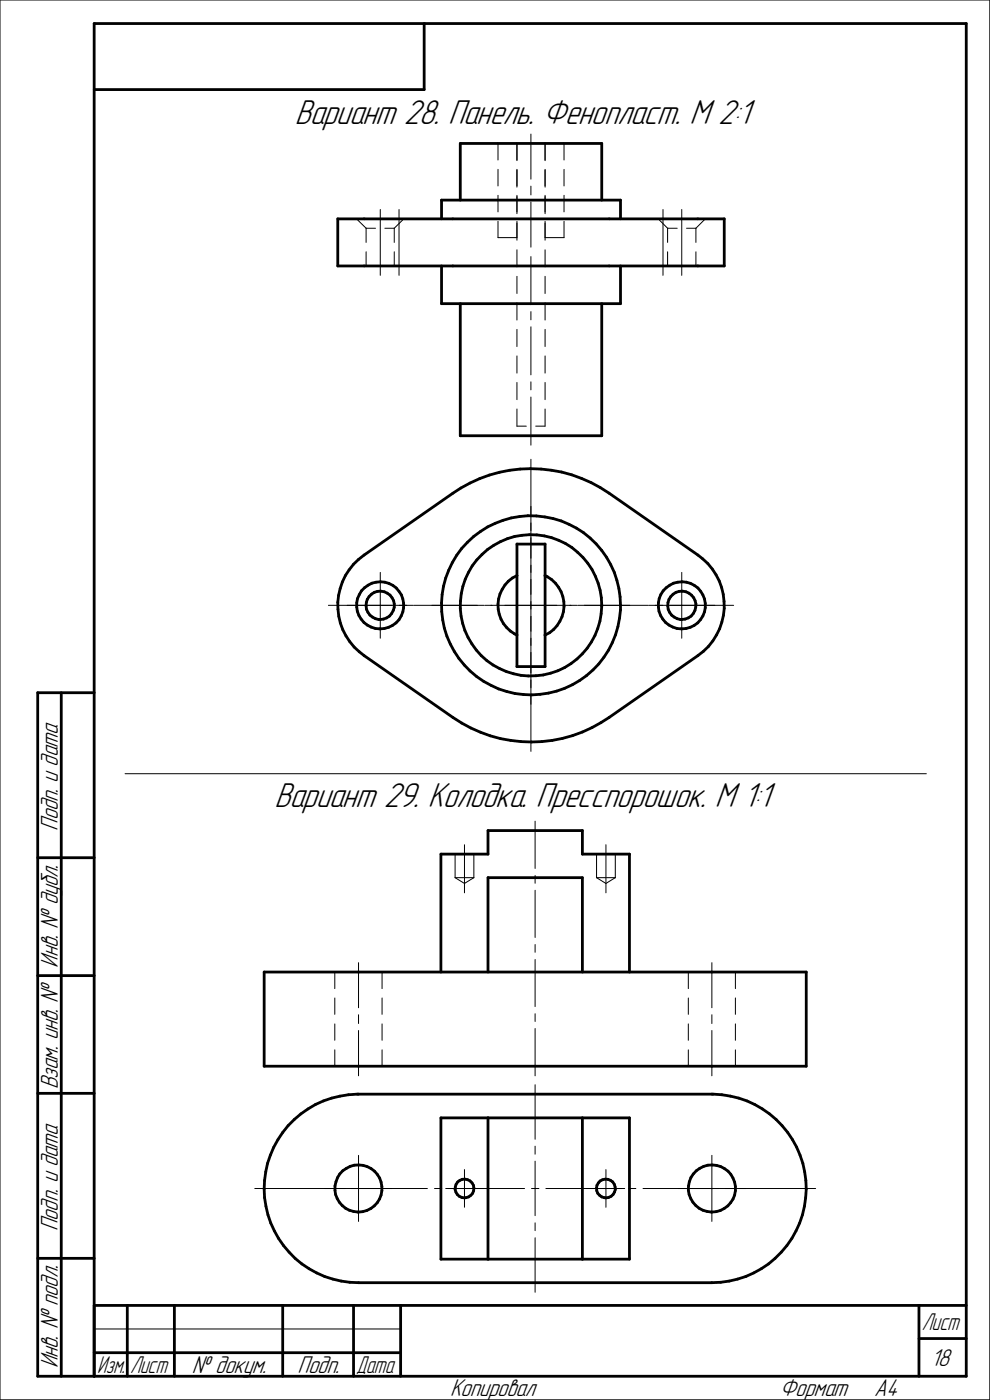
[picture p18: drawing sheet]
<svg xmlns="http://www.w3.org/2000/svg" width="210mm" height="297mm" viewBox="0 0 210 297" stroke-linecap="round" stroke-linejoin="round" font-family="sans-serif">
<defs><g id="words">
<g font-size="7.8">
<text x="62.6" y="26.2">Вариант 28. Панель. Фенопласт. М 2:1</text>
<text x="58.3" y="171.2">Вариант 29. Колодка. Пресспорошок. М 1:1</text>
</g>
<g font-size="5.5">
<text x="12.3" y="176.2" transform="rotate(-90 12.3 176.2)">Подп. и дата</text>
<text x="12.3" y="205.3" transform="rotate(-90 12.3 205.3)">Инв. № дубл.</text>
<text x="12.3" y="231.1" transform="rotate(-90 12.3 231.1)">Взам. инв. №</text>
<text x="12.3" y="261.2" transform="rotate(-90 12.3 261.2)">Подп. и дата</text>
<text x="12.3" y="290.3" transform="rotate(-90 12.3 290.3)">Инв. № подл.</text>
<text x="40.7" y="291.3">№ докум.</text>
<text x="63.1" y="291.3">Подп.</text>
<text x="197.5" y="289.8">18</text>
<text x="95.5" y="296.3">Копировал</text>
<text x="165.5" y="296.3">Формат</text>
<text x="185.5" y="296.3">A4</text>
</g>
<g font-size="5.4">
<text x="195.6" y="282.3">Лист</text>
<text x="20.6" y="291.3">Изм.</text>
<text x="27.6" y="291.3">Лист</text>
<text x="75.6" y="291.3">Дата</text>
</g>
</g></defs>
<g fill="none" stroke="#000" stroke-width=".59">
<path d="M20 5v287zM20 5h185zM20 19h70zM90 5v14zM205 5v287zM97.7 30.4h30zM97.7 30.4v12.1zM127.7 30.4v12.1zM71.7 46.4v10zM71.7 56.4h5.6zM71.7 46.4h5.6zM77.3 46.4h18.8z"/>
<path d="M77.3 56.4h18.8zM93.7 42.5v3.9zM93.7 56.4v8zM93.7 42.5h38zM96.1 46.4h33.1zM96.1 56.4h33.1zM129.2 56.4h18.9zM129.2 46.4h18.9zM131.7 56.4v8zM131.7 42.5v3.9zM148.1 56.4h5.6zM148.1 46.4h5.6z"/>
<path d="M153.7 46.4v10zM93.7 64.4h38zM97.7 64.4v28.1zM127.7 64.4v28.1zM97.7 92.5h30zM108.2 99.8l2.2-.3zM110.4 99.5l2.2-.1zM112.6 99.4l2.2 .1zM114.8 99.5l2.2 .3zM117 99.8l2.2 .4zM75 119.7l1.1-1zM75 119.7l-.9 1.2z"/>
<path d="M76.1 118.7l1.2-.9zM77.3 117.8l18.8-13.2zM96 119.4l-.8 1.6zM96.1 104.6l1.7-1.1zM96.9 117.8l-.9 1.6zM97.8 103.5l1.9-1zM98 116.4l-1.1 1.4zM99.2 115.1l1.3-1.3zM99.2 115.1l-1.2 1.3zM99.7 102.5l2.1-.9zM100.5 113.8l1.4-1zM101.2 118.8l-1 1.3z"/>
<path d="M101.8 101.6l2-.8zM101.9 112.8l1.6-1zM102.3 117.6l1.2-1zM102.3 117.6l-1.1 1.2zM103.5 116.6l1.3-.9zM103.5 111.8l1.6-.8zM103.8 100.8l2.2-.6zM104.8 115.7l1.4-.8zM105.1 111l1.6-.6zM106 100.2l2.2-.4zM106.2 114.9l1.5-.6zM106.7 110.4l1.8-.5z"/>
<path d="M107.7 114.3l1.5-.5zM108.5 109.9l1.7-.3zM109.2 113.8l1.5-.2zM109.7 115.4h6zM109.7 115.4v6.7zM110.2 109.6l1.8-.2zM110.7 113.6l1.6-.1zM112 109.4l1.8 .1zM112.3 113.5h1.6zM113.8 109.5l1.8 .2zM113.9 113.5l1.6 .2zM115.5 113.7l1.6 .4z"/>
<path d="M115.6 109.7l1.7 .3zM115.7 115.4v6.7zM117.1 114.1l1.4 .5zM117.3 110l1.8 .5zM118.5 114.6l1.5 .7zM119.1 110.5l1.6 .8zM119.2 100.2l2.1 .6zM120 115.3l1.3 .9zM120.7 111.3l1.6 .8zM121.3 100.8l2.1 .7zM121.3 116.2l1.3 1zM122.3 112.1l1.5 .9z"/>
<path d="M122.6 117.2l1.1 1.1zM123.4 101.5l2 .9zM123.7 118.3l1 1.2zM123.8 113l1.4 1.2zM124.7 119.5l.9 1.3zM125.2 114.2l1.3 1.2zM125.4 102.4l2 1.1zM126.5 115.4l1.2 1.4zM127.4 103.5l1.8 1.1zM127.7 116.8l1 1.4zM128.7 118.2l.9 1.6zM129.2 104.6l18.9 13.2z"/>
<path d="M129.6 119.8l.7 1.7zM148.1 117.8l1 .8zM149.1 118.6l1.1 1zM150.2 119.6l.9 1.1zM71.7 127.8v1.5zM71.7 129.3l.2 1.5zM71.8 126.3l-.1 1.5zM71.9 130.8l.3 1.4zM72.2 124.9l-.4 1.4zM72.2 132.2l.5 1.4zM72.6 123.5l-.4 1.4zM72.7 133.6l.7 1.3z"/>
<path d="M73.3 122.1l-.7 1.4zM73.4 134.9l.8 1.2zM74.1 120.9l-.8 1.2zM74.2 136.1l.9 1.2zM75.1 137.3l1.1 1zM75.7 127.9v.9zM75.7 128.8l.1 .9zM75.8 129.7l.4 .9zM75.9 127l-.2 .9zM76.2 130.6l.4 .8zM76.2 138.3l1.1 .8zM76.2 126.2l-.3 .8z"/>
<path d="M76.6 131.4l.6 .7zM76.7 125.3l-.5 .9zM77.2 132.1l.7 .5zM77.3 139.1l18.8 13.1zM77.3 124.7l.8-.5zM77.3 124.7l-.6 .6zM77.7 128.6l.1 .7zM77.7 127.8v.8zM77.8 129.3l.3 .6zM77.9 132.6l.8 .5zM77.9 127.2l-.2 .6zM78.1 129.9l.4 .6z"/>
<path d="M78.1 124.2l.8-.5zM78.3 126.6l-.4 .6zM78.5 130.5l.5 .4zM78.7 133.1l.9 .2zM78.8 126.1l.6-.4zM78.8 126.1l-.5 .5zM78.9 123.7l.9-.2zM79 130.9l.7 .4zM79.4 125.7l.7-.2zM79.6 133.3l1 .1zM79.7 131.3l.6 .1zM79.8 123.5l.9-.1z"/>
<path d="M80.1 125.5l.7-.1zM80.3 131.4h.4zM80.6 133.4h.1zM80.7 133.4l.9-.1zM80.7 131.4h.7zM80.7 123.4l1 .1zM80.8 125.4l.7 .2zM81.4 131.4l.6-.3zM81.5 125.6l.7 .3zM81.6 133.3l.9-.2zM81.7 123.5l.8 .3zM82 131.1l.6-.4z"/>
<path d="M82.2 125.9l.6 .4zM82.5 133.1l.8-.4zM82.5 123.8l.9 .4zM82.8 126.3l.4 .5zM83.1 130.2l-.5 .5zM83.2 126.8l.3 .7zM83.3 132.7l.7-.5zM83.4 124.2l.7 .6zM83.4 129.5l-.3 .7zM83.5 127.5l.2 .6zM83.7 128.9l-.3 .6zM83.7 128.1v.8z"/>
<path d="M84.1 124.8l.6 .7zM84.7 131.5l-.7 .7zM84.7 125.5l.5 .7zM85.1 130.7l-.4 .8zM85.2 126.2l.3 .9zM85.5 129.8l-.4 .9zM85.5 127.1l.1 .9zM85.6 128.9l-.1 .9zM85.6 128v.9zM93.7 127.9v1.9zM93.7 129.8l.2 1.7zM93.8 126.2l-.1 1.7z"/>
<path d="M93.9 131.5l.4 1.8zM94.1 124.4l-.3 1.8zM94.3 133.3l.5 1.7zM94.6 122.6l-.5 1.8zM94.8 135l.7 1.7zM95.2 121l-.6 1.6zM95.5 136.7l.9 1.5zM96.4 138.2l1 1.5zM97.4 139.7l1.1 1.4zM97.7 129.1l.1 1.6zM97.7 127.6v1.5zM97.8 130.7l.4 1.6z"/>
<path d="M97.9 125.9l-.2 1.7zM98.2 132.3l.4 1.5zM98.2 124.4l-.3 1.5zM98.6 133.8l.7 1.5zM98.7 122.9l-.5 1.5zM99.3 135.3l.8 1.3zM99.4 121.5l-.7 1.4zM100.1 136.6l.9 1.3zM100.2 120.1l-.8 1.4zM101 137.9l1.1 1.2zM102.1 139.1l1.2 1.1zM105.7 128.2v1z"/>
<path d="M105.7 129.2l.2 1.1zM105.8 127.1l-.1 1.1zM105.9 130.3l.4 1.1zM106.1 126l-.3 1.1zM106.3 131.4l.5 .9zM106.6 125.1l-.5 .9zM106.8 132.3l.7 .8zM107.1 124.1l-.5 1zM107.5 133.1l.8 .8zM107.9 123.3l.8-.7zM107.9 123.3l-.8 .8zM108.3 133.9l.9 .6z"/>
<path d="M108.7 122.6l1-.5zM109.2 134.5l.5 .2zM109.7 134.7v6.7zM109.7 122.1v12.6zM115.7 134.7l.9-.5zM115.7 122.1l.5 .3zM115.7 122.1v12.6zM115.7 134.7v6.7zM116.2 122.4l.9 .6zM116.6 134.2l.9-.6zM117.1 123l.8 .7zM117.9 123.7l.6 .9z"/>
<path d="M118.2 132.8l-.7 .8zM118.5 124.6l.5 .9zM118.8 131.8l-.6 1zM119 125.5l.4 1.1zM119.3 130.9l-.5 .9zM119.4 126.6l.2 1zM119.5 129.8l-.2 1.1zM119.6 127.6l.1 1.1zM119.7 128.7l-.2 1.1zM122.4 139.8l1.2-1.1zM124.6 137.5l-1 1.2zM125.5 136.2l-.9 1.3z"/>
<path d="M125.6 120.8l.7 1.5zM126.2 134.8l-.7 1.4zM126.3 122.3l.6 1.4zM126.8 133.3l-.6 1.5zM126.9 123.7l.4 1.6zM127.3 131.8l-.5 1.5zM127.3 125.3l.3 1.5zM127.6 130.2l-.3 1.6zM127.6 126.8l.1 1.6zM127.7 128.7l-.1 1.5zM127.7 128.4v.3zM128.1 139.4l-1.1 1.5z"/>
<path d="M129.1 138l-1 1.4zM129.9 136.4l-.8 1.6zM130.3 121.5l.6 1.6zM130.6 134.7l-.7 1.7zM130.9 123.1l.4 1.8zM131.1 133l-.5 1.7zM131.3 124.9l.3 1.8zM131.4 131.2l-.3 1.8zM131.6 126.7l.1 1.7zM131.7 129.4l-.3 1.8zM131.7 128.4v1zM139.7 127.9v.9z"/>
<path d="M139.7 128.8l.1 .9zM139.8 129.7l.4 .9zM139.9 127l-.2 .9zM140.2 130.6l.4 .8zM140.2 126.2l-.3 .8zM140.6 131.4l.6 .7zM140.7 125.3l-.5 .9zM141.2 132.1l.7 .5zM141.4 124.7l.7-.5zM141.4 124.7l-.7 .6zM141.7 128.6l.1 .7zM141.7 127.8v.8z"/>
<path d="M141.8 129.3l.3 .6zM141.9 132.6l.8 .5zM141.9 127.2l-.2 .6zM142.1 129.9l.4 .6zM142.1 124.2l.8-.5zM142.3 126.6l.5-.5zM142.3 126.6l-.4 .6zM142.5 130.5l.5 .4zM142.7 133.1l.9 .2zM142.8 126.1l.6-.4zM142.9 123.7l.9-.2zM143 130.9l.7 .4z"/>
<path d="M143.4 125.7l.7-.2zM143.6 133.3l.9 .1zM143.7 131.3l.7 .1zM143.8 123.5l.9-.1zM144.1 125.5l.7-.1zM144.4 131.4h.3zM144.5 133.4h.2zM144.7 133.4l.9-.1zM144.7 131.4h.7zM144.7 123.4l.9 .1zM144.8 125.4l.7 .2zM145.4 131.4l.6-.3z"/>
<path d="M145.5 125.6l.7 .3zM145.6 133.3l.9-.2zM145.6 123.5l.9 .3zM146 131.1l.6-.4zM146.2 125.9l.5 .4zM146.5 133.1l.8-.4zM146.5 123.8l.8 .4zM146.7 126.3l.5 .5zM147.1 130.2l-.5 .5zM147.2 126.8l.3 .7zM147.3 132.7l.7-.5zM147.3 124.2l.8 .6z"/>
<path d="M147.4 129.5l-.3 .7zM147.5 127.5l.2 .6zM147.6 128.9l-.2 .6zM147.7 128.1l-.1 .8zM148.1 139.1l1.2-.9zM148.1 124.8l.6 .7zM148.6 131.5l-.6 .7zM148.7 125.5l.4 .7zM149.1 130.7l-.5 .8zM149.1 126.2l.4 .9zM149.3 138.2l1-1zM149.5 129.8l-.4 .9z"/>
<path d="M149.5 127.1l.1 .9zM149.6 128.9l-.1 .9zM149.6 128v.9zM151.1 120.7l.8 1.3zM151.3 136l-1 1.2zM151.9 122l.7 1.3zM152 134.7l-.7 1.3zM152.6 123.3l.5 1.4zM152.7 133.4l-.7 1.3zM153.1 124.7l.4 1.4zM153.2 132l-.5 1.4zM153.5 126.1l.1 1.5z"/>
<path d="M153.5 130.6l-.3 1.4zM153.6 127.6l.1 1.5zM153.7 129.1l-.2 1.5zM8 147v145zM8 147h12zM13 147v145zM96.1 152.2l1.9 1.2zM98 153.4l1.9 1.1zM98.5 141.1l1.2 1.3zM99.7 142.4l1.4 1.2zM99.9 154.5l2 .9zM101.1 143.6l1.5 1z"/>
<path d="M101.9 155.4l2.1 .7zM102.6 144.6l1.6 .8zM103.3 140.2l1.3 .9zM104 156.1l2.2 .6zM104.2 145.4l1.6 .8zM104.6 141.1l1.4 .8zM105.8 146.2l1.7 .5zM106 141.9l1.4 .6zM106.2 156.7l2.1 .4zM107.4 142.5l1.6 .5zM107.5 146.7l1.8 .5zM108.3 157.1l2.2 .3z"/>
<path d="M109 143l1.5 .3zM109.3 147.2l1.7 .2zM109.7 141.4h6zM110.5 157.4h2.3zM110.5 143.3l1.6 .1zM111 147.4h1.8zM112.1 143.4h1.6zM112.8 157.4h2.2zM112.8 147.4l1.8-.1zM113.7 143.4l1.6-.2zM114.6 147.3l1.8-.2zM115 157.4l2.2-.3z"/>
<path d="M115.3 143.2l1.5-.4zM116.4 147.1l1.7-.5zM116.8 142.8l1.6-.5zM117.2 157.1l2.1-.4zM118.1 146.6l1.7-.6zM118.4 142.3l1.4-.7zM119.3 156.7l2.2-.6zM119.8 141.6l1.4-.8zM119.8 146l1.7-.7zM121.2 140.8l1.2-1zM121.5 145.3l1.5-.9zM121.5 156.1l2.1-.8z"/>
<path d="M123 144.4l1.5-1.1zM123.6 155.3l2-.9zM124.5 143.3l1.3-1.1zM125.6 154.4l1.9-1.1zM127 140.9l-1.2 1.3zM127.5 153.3l1.7-1.1zM129.2 152.2l18.9-13.1zM103.5 176.2v5zM103.5 176.2h20.1zM123.6 176.2v5zM8 182h12zM93.6 181.2v25z"/>
<path d="M93.6 181.2h9.9zM103.5 186.2v20zM103.5 186.2h20.1zM123.6 181.2h10zM123.6 186.2v20zM133.6 181.2v25zM8 207h12zM56 206.2v20zM56 206.2h20.1zM76.1 206.2h74.9zM151 206.2h20.1zM171.1 206.2v20z"/>
<path d="M8 232h12zM56 226.2h20.1zM61.1 238.8l-1.1 1.5zM61.1 238.8l1.3-1.3zM62.4 237.5l1.4-1.2zM63.8 236.3l1.6-1zM65.4 235.3l1.5-.9zM66.9 234.4l1.7-.8zM68.6 233.6l1.8-.6zM70.4 233l1.7-.4zM72.1 232.6l1.9-.3zM74 232.3l1.8-.1z"/>
<path d="M75.8 232.2h.3zM76.1 226.2h74.9zM76.1 232.2h74.9zM93.6 237.2h9.9zM93.6 237.2v30zM103.5 237.2h20.1zM103.5 237.2v30zM123.6 237.2h10zM123.6 237.2v30zM133.6 237.2v30zM151 226.2h20.1zM151 232.2h.3z"/>
<path d="M151.3 232.2l1.9 .1zM153.2 232.3l1.8 .3zM155 232.6l1.8 .4zM156.8 233l1.7 .6zM158.5 233.6l1.6 .8zM160.1 234.4l1.7 .9zM161.8 235.3l1.5 1zM163.3 236.3l1.4 1.2zM164.7 237.5l1.2 1.3zM165.9 238.8l1.2 1.5zM56 252.3l.1 1.8zM56.1 254.1l.3 1.8z"/>
<path d="M56.1 250.4l-.1 1.9zM56.4 248.6l-.3 1.8zM56.4 255.9l.5 1.9zM56.8 246.8l-.4 1.8zM56.9 257.8l.5 1.7zM57.4 245.1l-.6 1.7zM57.4 259.5l.8 1.7zM58.1 243.4l-.7 1.7zM59 241.8l-.9 1.6zM60 240.3l-1 1.5zM71.1 251.6v1zM71.1 252.6l.1 .8z"/>
<path d="M71.2 253.4l.3 .9zM71.3 250.7l-.2 .9zM71.5 254.3l.5 .8zM71.6 249.9l-.3 .8zM72 255.1l.6 .7zM72.1 249.1l-.5 .8zM72.6 255.8l.7 .6zM72.7 248.4l.8-.5zM72.7 248.4l-.6 .7zM73.3 256.4l.8 .4zM73.5 247.9l.8-.4zM74.1 256.8l.9 .2z"/>
<path d="M74.3 247.5l.9-.3zM75 257l.9 .2zM75.2 247.2h.9zM75.9 257.2h.2zM76.1 257.2l.9-.1zM76.1 247.2l.9 .1zM77 257.1l.9-.3zM77 247.3l.9 .2zM77.9 256.8l.8-.4zM77.9 247.5l.8 .4zM78.7 256.4l.7-.5zM78.7 247.9l.8 .6z"/>
<path d="M79.5 248.5l.6 .7zM80.1 255.2l-.7 .7zM80.1 249.2l.5 .8zM80.5 254.4l-.4 .8zM80.6 250l.3 .8zM80.9 253.6l-.4 .8zM80.9 250.8l.1 1zM81 252.6l-.1 1zM81 251.8v.8zM96.6 252.4l.1 .5zM96.6 251.8v.6zM96.7 252.9l.3 .5z"/>
<path d="M96.8 251.3l-.2 .5zM97 253.4l.5 .4zM97.1 250.8l-.3 .5zM97.1 250.8l.5-.4zM97.5 253.8l.5 .3zM97.6 250.4l.5-.2zM98 254.1l.6 .1zM98.1 250.2h.6zM98.6 254.2l.3-.1zM98.7 250.2l.5 .1zM98.9 254.1l.5-.1zM99.2 250.3l.5 .3z"/>
<path d="M99.4 254l.5-.4zM99.7 250.6l.5 .4zM100.2 251l.3 .5zM100.3 253.2l-.4 .4zM100.5 251.5v.6zM100.5 252.6l-.2 .6zM100.5 252.1v.5zM126.6 252.1v.5zM126.6 252.6l.2 .6zM126.7 251.5l-.1 .6zM126.8 253.2l.4 .4zM127 251l-.3 .5z"/>
<path d="M127.2 253.6l.5 .4zM127.3 250.6l.5-.3zM127.3 250.6l-.3 .4zM127.7 254l.5 .1zM127.8 250.3l.6-.1zM128.2 254.1l.4 .1zM128.4 250.2h.6zM128.6 254.2l.5-.1zM129 250.2l.5 .2zM129.1 254.1l.6-.3zM129.5 250.4l.5 .4zM129.7 253.8l.4-.4z"/>
<path d="M130 250.8l.3 .5zM130.3 251.3l.2 .5zM130.4 252.9l-.3 .5zM130.5 251.8l.1 .6zM130.6 252.4l-.2 .5zM146 252.6l.2 .8zM146.1 251.6l-.1 1zM146.2 253.4l.4 .9zM146.3 250.7l-.2 .9zM146.6 254.3l.4 .8zM146.6 249.9l-.3 .8zM147 255.1l.6 .7z"/>
<path d="M147.1 249.1l-.5 .8zM147.6 255.8l.7 .6zM147.7 248.4l.8-.5zM147.7 248.4l-.6 .7zM148.3 256.4l.8 .4zM148.5 247.9l.8-.4zM149.1 256.8l.9 .2zM149.3 247.5l.9-.3zM150 257l.9 .2zM150.2 247.2h.9zM150.9 257.2h.1zM151 257.2l1-.1z"/>
<path d="M151.1 247.2l.9 .1zM152 257.1l.9-.3zM152 247.3l.9 .2zM152.9 256.8l.8-.4zM152.9 247.5l.8 .4zM153.7 256.4l.7-.5zM153.7 247.9l.8 .6zM154.5 248.5l.6 .7zM155 255.2l-.6 .7zM155.1 249.2l.4 .8zM155.5 254.4l-.5 .8zM155.5 250l.4 .8z"/>
<path d="M155.9 253.6l-.4 .8zM155.9 250.8l.1 1zM156 252.6l-.1 1zM156 251.8v.8zM167.1 240.3l1 1.5zM168.1 241.8l.9 1.6zM169 243.4l.8 1.7zM169.7 259.5l-.8 1.7zM169.8 245.1l.5 1.7zM170.3 257.8l-.6 1.7zM170.3 246.8l.4 1.8zM170.7 255.9l-.4 1.9z"/>
<path d="M170.7 248.6l.3 1.8zM170.9 254.1l-.2 1.8zM171 250.4l.1 1.9zM171.1 252.3l-.2 1.8zM8 267h12zM20 277h185zM20 277v15zM27 277v15zM37 277v15zM58.2 261.2l.9 1.6zM59.1 262.8l1.1 1.5zM60 277v15z"/>
<path d="M60.2 264.3l1.1 1.4zM61.3 265.7l1.3 1.3zM62.6 267l1.5 1.2zM64.1 268.2l1.5 1zM65.6 269.2l1.6 .9zM67.2 270.1l1.7 .7zM68.9 270.8l1.7 .6zM70.6 271.4l1.8 .4zM72.4 271.8l1.8 .3zM74.2 272.1l1.9 .1zM75 277v15zM76.1 272.2h74.9z"/>
<path d="M85 277v15zM93.6 267.2h9.9zM103.5 267.2h20.1zM123.6 267.2h10zM151 272.2l1.9-.1zM152.9 272.1l1.8-.3zM154.7 271.8l1.8-.4zM156.5 271.4l1.7-.6zM158.2 270.8l1.7-.7zM159.9 270.1l1.6-.9zM161.5 269.2l1.6-1zM163.1 268.2l1.4-1.2z"/>
<path d="M164.5 267l1.3-1.3zM167 264.3l-1.2 1.4zM168 262.8l-1 1.5zM168.9 261.2l-.9 1.6zM195 277v15zM8 292h12zM20 292h185zM20 287h7zM27 287h10zM37 287h23zM60 287h15zM75 287h10z"/>
<path d="M195 284h10z"/>
</g>
<g fill="none" stroke="#000" stroke-width=".21">
<path d="M0 0v297zM0 0h210zM210 0v297zM105.7 35.9v3.6zM105.7 30.4v3.6zM109.7 36.1v3.6zM109.7 30.4v3.7zM109.7 35.9v3.6zM109.7 30.4v3.6zM112.6 39.5v1.9zM112.6 28.4v9.6zM115.7 35.9v3.6z"/>
<path d="M115.7 30.4v3.6zM115.7 36.1v3.6zM115.7 30.4v3.7zM119.7 35.9v3.6zM119.7 30.4v3.6zM75.6 46.4l2.1 2zM77.7 53.4v3zM77.7 48.4v3zM77.7 48.4h2zM80.7 44.4v14zM81.7 48.4h2zM83.7 53.4v3z"/>
<path d="M83.7 48.4v3zM83.7 48.4l2-2zM84.7 44.4v14zM105.7 46.9v3.5zM105.7 41.4v3.6zM105.7 50.4h4zM109.7 58.6v3.7zM109.7 53v3.6zM109.7 47.3v3.7zM109.7 41.7v3.6zM109.7 46.9v3.5zM109.7 41.4v3.6z"/>
<path d="M112.6 54.4v10.2zM112.6 42.9v9.6zM115.7 50.4h4zM115.7 46.9v3.5zM115.7 41.4v3.6zM115.7 58.6v3.7zM115.7 53v3.6zM115.7 47.3v3.7zM115.7 41.7v3.6zM119.7 46.9v3.5zM119.7 41.4v3.6zM139.7 46.4l1.9 2z"/>
<path d="M140.7 44.4v14zM141.6 48.4h2.1zM141.6 53.4v3zM141.6 48.4v3zM144.7 44.4v14zM145.7 48.4h2zM147.7 53.4v3zM147.7 48.4v3zM149.6 46.4l-1.9 2zM109.7 75.5v3.7zM109.7 69.9v3.6zM109.7 64.3v3.6z"/>
<path d="M112.6 69.3v10.2zM112.6 66.1v1.8zM115.7 75.5v3.7zM115.7 69.9v3.6zM115.7 64.3v3.6zM109.7 86.8v3.6zM109.7 81.2v3.6zM109.7 90.4h2zM112.6 84.2v10.2zM112.6 81v1.7zM112.6 97.5v12zM113.7 90.4h2z"/>
<path d="M115.7 86.8v3.6zM115.7 81.2v3.6zM96 119.4l-.8 1.6zM98 116.4l-1 1.3zM99.2 115.1l.6-.6zM99.2 115.1l-1.2 1.3zM100.5 119.6l-.3 .5zM101.3 113.2l.6-.4zM101.9 112.8l1.6-1zM102.3 117.6l1.2-1zM102.3 117.6l-.5 .5zM103.5 116.6l1.3-.9z"/>
<path d="M103.5 111.8l1.5-.8zM104.8 115.7l.4-.2zM106.9 110.4l1.6-.5zM107 114.6l.7-.3zM107.7 114.3l1.5-.5zM108.5 109.9l1.7-.3zM109.2 113.8l1.5-.2zM110.2 109.6l.9-.1zM110.7 113.6l.4-.1zM112.6 107.4v11zM112.6 119.9v1.6zM112.6 111v1.6z"/>
<path d="M112.6 114.1v12zM113.1 113.5h.8zM113.1 109.5h.7zM113.8 109.5l1.8 .2zM113.9 113.5l1.6 .2zM115.5 113.7l1.6 .4zM115.6 109.7l1.7 .3zM117.1 114.1l.2 .1zM119.1 114.9l.9 .4zM119.2 110.6l1.5 .7zM120 115.3l1.3 .9zM120.7 111.3l1.6 .8z"/>
<path d="M121.3 116.2l1.3 1zM122.3 112.1l.7 .5zM122.6 117.2l.1 .1zM124.1 118.7l.6 .8zM124.7 113.7l.5 .5zM124.7 119.5l.9 1.3zM125.2 114.2l1.3 1.2zM126.5 115.4l1.2 1.4zM128.8 118.4l.8 1.4zM129.6 119.8l.7 1.7zM69.7 128.4h13.5zM73.7 128.4h7z"/>
<path d="M80.7 128.4h7zM80.7 128.4v7zM80.7 121.5v6.9zM84.7 128.4h1.6zM87.8 128.4h13.5zM91.7 128.4h11zM93.7 127.9v1.7zM93.8 126.2l-.1 1.7zM93.9 125.3l-.1 .9zM93.9 131.6l.4 1.7zM94.3 133.3l.5 1.7zM94.6 122.6l-.2 .8z"/>
<path d="M94.8 135l.3 .7zM95.2 121l-.6 1.6zM96 137.5l.4 .7zM96.4 138.2l1 1.5zM97.4 139.7l1 1.3zM97.7 129.1v.5zM97.7 127.6v1.5zM97.9 125.9l-.2 1.7zM98 125.3l-.1 .6zM98 131.6l.2 .7zM98.2 132.3l.4 1.5zM98.6 133.8l.7 1.5z"/>
<path d="M98.7 122.9l-.1 .5zM99.3 135.3l.2 .3zM99.4 121.5l-.7 1.4zM100.2 120.1l-.8 1.4zM100.6 137.2l.4 .7zM101 137.9l1.1 1.2zM102.1 139.1l1.2 1.1zM102.8 128.4h1.6zM104.2 128.4h1.5zM105.9 128.4h13.5zM107.1 128.4h5.5zM112.6 128.4h5.6z"/>
<path d="M112.6 138.4v11zM112.6 135.4v1.5zM112.6 128.4v5.5zM112.6 122.9v5.5zM112.6 127.6v1.6zM112.6 130.8v12zM119.7 128.4h1.5zM120.9 128.4h1.6zM122.7 128.4h10.9zM122.7 139.5l.9-.8zM124 128.4h13.5zM124.6 137.5l-1 1.2z"/>
<path d="M125.5 136.3l-.9 1.2zM125.6 120.8l.7 1.5zM126.4 122.3h.1M126.8 133.3l-.4 1.2zM127 124.2l.3 1.1zM127.3 131.8l-.5 1.5zM127.3 125.3l.3 1.5zM127.6 130.4l-.3 1.4zM127.6 126.8l.1 1.6zM128.1 139.4l-.4 .7zM129.1 138l-1 1.4zM129.9 136.4l-.8 1.6z"/>
<path d="M130.3 121.5l.3 .8zM131.1 133l-.5 1.6zM131.1 124.2l.2 .7zM131.3 124.9l.3 1.8zM131.4 131.2l-.3 1.8zM131.5 130.4l-.1 .8zM131.6 126.7l.1 1.7zM137.7 128.4h7zM139.1 128.4h1.5zM142.2 128.4h13.5zM144.7 128.4h7zM144.7 128.4v7z"/>
<path d="M144.7 121.5v6.9zM99.8 142.5l1.3 1.1zM101.1 143.6l1.5 1zM102.6 144.6l.7 .3zM103.3 140.2l.2 .1zM105.1 145.8l.7 .4zM105.2 141.4l.8 .5zM105.8 146.2l1.7 .5zM106 141.9l1.4 .6zM107.4 142.5l1.6 .5zM107.5 146.7l1.6 .4zM109 143h.2z"/>
<path d="M111.1 143.3l1 .1zM111.1 147.4h1.7zM112.1 143.4h1.6zM112.6 144.3v1.6zM112.6 147.4v12zM112.8 147.4l1.8-.1zM113.7 143.4l1.6-.2zM114.6 147.3l.8-.1zM115.3 143.2h.1zM117.3 142.7l1.1-.4zM117.3 146.8l.8-.2zM118.1 146.6l1.7-.6z"/>
<path d="M118.4 142.3l1.4-.7zM119.8 141.6l1.4-.8zM119.8 146l1.6-.7zM123.1 144.3l1.4-1zM124.5 143.3l1.3-1.1zM126.4 141.6l-.6 .6zM26.5 164.2h170.1zM98.6 179.2v10.2zM113.5 174.2v10.1zM128.6 179.2v10.2zM96.6 186.2l2 1.3zM96.6 181.2v5z"/>
<path d="M96.6 186.2h3.9zM98.6 187.5l1.9-1.3zM100.5 181.2v5zM113.5 185.8v1.6zM113.5 188.9v10zM126.6 186.2l2 1.3zM126.6 181.2v5zM126.6 186.2h4zM128.6 187.5l2-1.3zM130.6 181.2v5zM71 217.3v3.4zM71 211.8v3.4z"/>
<path d="M71 206.2v3.6zM76.1 218.7v9.6zM76.1 215.3v1.9zM76.1 204.3v9.5zM81.1 217.3v3.4zM81.1 211.8v3.4zM81.1 206.2v3.6zM113.5 200.4v1.7zM113.5 203.6v10zM113.5 215.1v1.6zM113.5 218.2v10.1zM146 217.3v3.4z"/>
<path d="M146 211.8v3.4zM146 206.2v3.6zM151 218.7v9.6zM151 215.3v1.9zM151 204.3v9.5zM156 217.3v3.4zM156 211.8v3.4zM156 206.2v3.6zM71 222.8v3.4zM81.1 222.8v3.4zM103.5 237.2v3.3zM113.5 230.2v11.5z"/>
<path d="M123.6 237.2v3.3zM146 222.8v3.4zM156 222.8v3.4zM54.1 252.2h16zM69 252.2h7.1zM71.6 252.2h1.6zM74.6 252.2h16.1zM76.1 252.2h7zM76.1 252.2v7zM76.1 245.2v7zM92.2 252.2h1.5zM94.6 252.2h4z"/>
<path d="M95.2 252.2h16.1zM98.6 252.2h4zM98.6 252.2v4zM98.6 248.2v4zM103.5 242.5v3.3zM103.5 247.8v3.4zM103.5 253.2v3.3zM103.5 258.5v3.3zM112.8 252.2h1.5zM113.5 243.2v1.7zM113.5 246.4v11.5zM113.5 259.5v1.6z"/>
<path d="M115.8 252.2h16.1zM123.6 242.5v3.3zM123.6 247.8v3.4zM123.6 253.2v3.3zM123.6 258.5v3.3zM124.5 252.2h4.1zM128.6 252.2h3.9zM128.6 252.2v4zM128.6 248.2v4zM133.3 252.2h1.6zM136.4 252.2h16zM144.1 252.2h6.9z"/>
<path d="M151 252.2h7.1zM151 252.2v7zM151 245.2v7zM154 252.2h1.5zM157 252.2h16.1zM103.5 263.8v3.4zM113.5 262.6v11.6zM123.6 263.8v3.4zM0 297h210zM20 282h65z"/>
</g>
<g fill="#fff" stroke="#fff" stroke-width=".21">
<path d="M62.6 20.6h98zM62.6 20.7h98zM62.6 20.7h98zM62.6 20.7h98zM62.6 20.8h98zM62.6 20.8h98zM62.6 20.9h98zM62.6 20.9h98zM62.6 21h98zM62.6 21h98zM62.6 21h98zM62.6 21.1h98zM62.6 21.1h98zM62.6 21.2h98zM62.6 21.2h98zM62.6 21.3h98zM62.6 21.3h98zM62.6 21.3h98zM62.6 21.4h98zM62.6 21.4h98zM62.6 21.5h98zM62.6 21.5h98zM62.6 21.5h98zM62.6 21.6h98zM62.6 21.6h98zM62.6 21.7h98zM62.6 21.7h98zM62.6 21.8h98zM62.6 21.8h98zM62.6 21.8h98zM62.6 21.9h98zM62.6 21.9h98zM62.6 22h98zM62.6 22h98zM62.6 22.1h98zM62.6 22.1h98zM62.6 22.1h98zM62.6 22.2h98zM62.6 22.2h98zM62.6 22.3h98zM62.6 22.3h98zM62.6 22.4h98zM62.6 22.4h98zM62.6 22.4h98zM62.6 22.5h98zM62.6 22.5h98zM62.6 22.6h98zM62.6 22.6h98zM62.6 22.6h98zM62.6 22.7h98zM62.6 22.7h98zM62.6 22.8h98zM62.6 22.8h98zM62.6 22.9h98zM62.6 22.9h98zM62.6 22.9h98zM62.6 23h98zM62.6 23h98zM62.6 23.1h98zM62.6 23.1h98zM62.6 23.2h98zM62.6 23.2h98zM62.6 23.2h98zM62.6 23.3h98zM62.6 23.3h98zM62.6 23.4h98zM62.6 23.4h98zM62.6 23.5h98zM62.6 23.5h98zM62.6 23.5h98zM62.6 23.6h98zM62.6 23.6h98zM62.6 23.7h98zM62.6 23.7h98zM62.6 23.7h98zM62.6 23.8h98zM62.6 23.8h98zM62.6 23.9h98zM62.6 23.9h98zM62.6 24h98zM62.6 24h98zM62.6 24h98zM62.6 24.1h98zM62.6 24.1h98zM62.6 24.2h98zM62.6 24.2h98zM62.6 24.3h98zM62.6 24.3h98zM62.6 24.3h98zM62.6 24.4h98zM62.6 24.4h98zM62.6 24.5h98zM62.6 24.5h98zM62.6 24.6h98zM62.6 24.6h98zM62.6 24.6h98zM62.6 24.7h98zM62.6 24.7h98zM62.6 24.8h98zM62.6 24.8h98zM62.6 24.8h98zM62.6 24.9h98zM62.6 24.9h98zM62.6 25h98zM62.6 25h98zM62.6 25.1h98zM62.6 25.1h98zM62.6 25.1h98zM62.6 25.2h98zM62.6 25.2h98zM62.6 25.3h98zM62.6 25.3h98zM62.6 25.4h98zM62.6 25.4h98zM62.6 25.4h98zM62.6 25.5h98zM62.6 25.5h98zM62.6 25.6h98zM62.6 25.6h98zM62.6 25.7h98zM62.6 25.7h98zM62.6 25.7h98zM62.6 25.8h98zM62.6 25.8h98zM62.6 25.9h98zM62.6 25.9h98zM62.6 26h98zM62.6 26h98zM62.6 26h98zM62.6 26.1h98zM62.6 26.1h98zM62.6 26.2h98zM62.6 26.2h98zM62.6 26.2h98zM62.6 26.3h98zM62.6 26.3h98zM62.6 26.4h98zM62.6 26.4h98zM62.6 26.5h98zM62.6 26.5h98zM62.6 26.5h98zM62.6 26.6h98zM62.6 26.6h98zM62.6 26.7h98zM62.6 26.7h98zM62.6 26.8h98zM62.6 26.8h98zM62.6 26.8h98zM62.6 26.9h98zM62.6 26.9h98zM62.6 27h98zM62.6 27h98zM62.6 27.1h98zM62.6 27.1h98zM62.6 27.1h98zM62.6 27.2h98zM62.6 27.2h98zM62.6 27.3h98zM62.6 27.3h98zM62.6 27.3h98zM62.6 27.4h98zM62.6 27.4h98zM62.6 27.5h98zM62.6 27.5h98zM62.6 27.6h98zM62.6 27.6h98zM62.6 27.6h98zM62.6 27.7h98z"/>
<path d="M58.3 165.6h106.5zM58.3 165.7h106.5zM58.3 165.7h106.5zM58.3 165.7h106.5zM58.3 165.8h106.5zM58.3 165.8h106.5zM58.3 165.9h106.5zM58.3 165.9h106.5zM58.3 165.9h106.5zM58.3 166h106.5zM58.3 166h106.5zM58.3 166.1h106.5zM58.3 166.1h106.5zM58.3 166.2h106.5zM58.3 166.2h106.5zM58.3 166.2h106.5zM58.3 166.3h106.5zM58.3 166.3h106.5zM58.3 166.4h106.5zM58.3 166.4h106.5zM58.3 166.5h106.5zM58.3 166.5h106.5zM58.3 166.5h106.5zM58.3 166.6h106.5zM58.3 166.6h106.5zM58.3 166.7h106.5zM58.3 166.7h106.5zM58.3 166.8h106.5zM58.3 166.8h106.5zM58.3 166.8h106.5zM58.3 166.9h106.5zM58.3 166.9h106.5zM58.3 167h106.5zM58.3 167h106.5zM58.3 167h106.5zM58.3 167.1h106.5zM58.3 167.1h106.5zM58.3 167.2h106.5zM58.3 167.2h106.5zM58.3 167.3h106.5zM58.3 167.3h106.5zM58.3 167.3h106.5zM58.3 167.4h106.5zM58.3 167.4h106.5zM58.3 167.5h106.5zM58.3 167.5h106.5zM58.3 167.6h106.5zM58.3 167.6h106.5zM58.3 167.6h106.5zM58.3 167.7h106.5zM58.3 167.7h106.5zM58.3 167.8h106.5zM58.3 167.8h106.5zM58.3 167.9h106.5zM58.3 167.9h106.5zM58.3 167.9h106.5zM58.3 168h106.5zM58.3 168h106.5zM58.3 168.1h106.5zM58.3 168.1h106.5zM58.3 168.1h106.5zM58.3 168.2h106.5zM58.3 168.2h106.5zM58.3 168.3h106.5zM58.3 168.3h106.5zM58.3 168.4h106.5zM58.3 168.4h106.5zM58.3 168.4h106.5zM58.3 168.5h106.5zM58.3 168.5h106.5zM58.3 168.6h106.5zM58.3 168.6h106.5zM58.3 168.7h106.5zM58.3 168.7h106.5zM58.3 168.7h106.5zM58.3 168.8h106.5zM58.3 168.8h106.5zM58.3 168.9h106.5zM58.3 168.9h106.5zM58.3 169h106.5zM58.3 169h106.5zM58.3 169h106.5zM58.3 169.1h106.5zM58.3 169.1h106.5zM58.3 169.2h106.5zM58.3 169.2h106.5zM58.3 169.2h106.5zM58.3 169.3h106.5zM58.3 169.3h106.5zM58.3 169.4h106.5zM58.3 169.4h106.5zM58.3 169.5h106.5zM58.3 169.5h106.5zM58.3 169.5h106.5zM58.3 169.6h106.5zM58.3 169.6h106.5zM58.3 169.7h106.5zM58.3 169.7h106.5zM58.3 169.8h106.5zM58.3 169.8h106.5zM58.3 169.8h106.5zM58.3 169.9h106.5zM58.3 169.9h106.5zM58.3 170h106.5zM58.3 170h106.5zM58.3 170.1h106.5zM58.3 170.1h106.5zM58.3 170.1h106.5zM58.3 170.2h106.5zM58.3 170.2h106.5zM58.3 170.3h106.5zM58.3 170.3h106.5zM58.3 170.3h106.5zM58.3 170.4h106.5zM58.3 170.4h106.5zM58.3 170.5h106.5zM58.3 170.5h106.5zM58.3 170.6h106.5zM58.3 170.6h106.5zM58.3 170.6h106.5zM58.3 170.7h106.5zM58.3 170.7h106.5zM58.3 170.8h106.5zM58.3 170.8h106.5zM58.3 170.9h106.5zM58.3 170.9h106.5zM58.3 170.9h106.5zM58.3 171h106.5zM58.3 171h106.5zM58.3 171.1h106.5zM58.3 171.1h106.5zM58.3 171.2h106.5zM58.3 171.2h106.5zM58.3 171.2h106.5zM58.3 171.3h106.5zM58.3 171.3h106.5zM58.3 171.4h106.5zM58.3 171.4h106.5zM58.3 171.4h106.5zM58.3 171.5h106.5zM58.3 171.5h106.5zM58.3 171.6h106.5zM58.3 171.6h106.5zM58.3 171.7h106.5zM58.3 171.7h106.5zM58.3 171.7h106.5zM58.3 171.8h106.5zM58.3 171.8h106.5zM58.3 171.9h106.5zM58.3 171.9h106.5zM58.3 172h106.5zM58.3 172h106.5zM58.3 172h106.5zM58.3 172.1h106.5zM58.3 172.1h106.5zM58.3 172.2h106.5zM58.3 172.2h106.5zM58.3 172.3h106.5zM58.3 172.3h106.5zM58.3 172.3h106.5zM58.3 172.4h106.5zM58.3 172.4h106.5zM58.3 172.5h106.5zM58.3 172.5h106.5zM58.3 172.6h106.5zM58.3 172.6h106.5zM58.3 172.6h106.5zM58.3 172.7h106.5z"/>
</g>
<use href="#words"/>
</svg>
